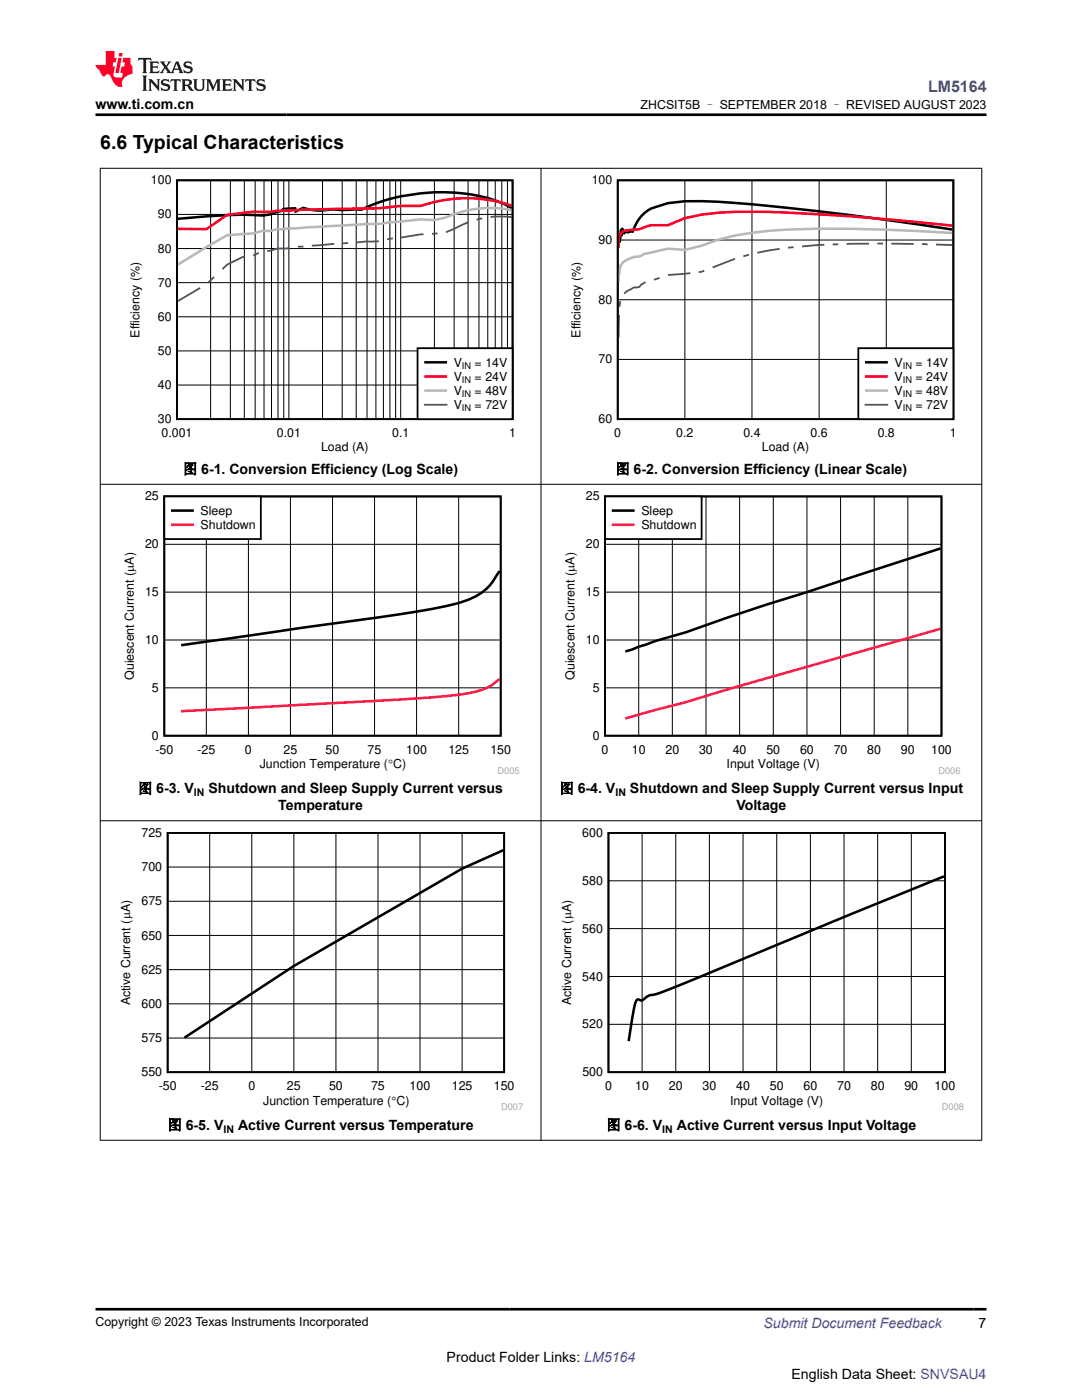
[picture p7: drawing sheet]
<svg xmlns="http://www.w3.org/2000/svg" width="216mm" height="279mm" viewBox="0 0 216 279" stroke-linecap="round" stroke-linejoin="round" font-family="sans-serif">
<defs><g id="words">
<text font-size="3.9" x="20" y="29.8">6.6 Typical Characteristics</text>
<text font-size="3.2" fill="#00f" x="185.2" y="18.3">LM5164</text>
<g font-size="2.8">
<text x="19" y="21.7">www.ti.com.cn</text>
<text x="36.5" y="94.6">图 6-1. Conversion Efficiency (Log Scale)</text>
<text x="122.8" y="94.6">图 6-2. Conversion Efficiency (Linear Scale)</text>
<text x="27.6" y="158.3">图 6-3. V</text>
<text x="41.6" y="158.3">Shutdown and Sleep Supply Current versus</text>
<text x="55.5" y="161.7">Temperature</text>
<text x="111.7" y="158.3">图 6-4. V</text>
<text x="125.7" y="158.3">Shutdown and Sleep Supply Current versus Input</text>
<text x="146.9" y="161.7">Voltage</text>
<text x="33.5" y="225.5">图 6-5. V</text>
<text x="47.5" y="225.5">Active Current versus Temperature</text>
<text x="121" y="225.5">图 6-6. V</text>
<text x="135.1" y="225.5">Active Current versus Input Voltage</text>
<text x="195.3" y="265">7</text>
<text x="89.1" y="271.9">Product Folder Links: LM5164</text>
<text x="157.9" y="275.3">English Data Sheet: SNVSAU4</text>
</g>
<text font-size="2.8" fill="#00f" x="152.4" y="265">Submit Document Feedback</text>
<g font-size="2.5">
<text x="127.8" y="21.8">ZHCSIT5B – SEPTEMBER 2018 – REVISED AUGUST 2023</text>
<text x="30.1" y="36.8">100</text>
<text x="118.1" y="36.8">100</text>
<text x="31.5" y="43.6">90</text>
<text x="31.5" y="50.4">80</text>
<text x="119.4" y="48.7">90</text>
<text x="31.5" y="57.2">70</text>
<text x="31.5" y="64">60</text>
<text x="119.4" y="60.6">80</text>
<text x="27.9" y="67.4" transform="rotate(-90 27.9 67.4)">Efficiency (%)</text>
<text x="31.5" y="70.8">50</text>
<text x="115.8" y="67.4" transform="rotate(-90 115.8 67.4)">Efficiency (%)</text>
<text x="31.5" y="77.7">40</text>
<text x="90.5" y="73.2">V</text>
<text x="90.5" y="76">V</text>
<text x="94.7" y="73.2">= 14V</text>
<text x="94.7" y="76">= 24V</text>
<text x="119.4" y="72.5">70</text>
<text x="178.5" y="73.2">V</text>
<text x="178.5" y="76">V</text>
<text x="182.7" y="73.2">= 14V</text>
<text x="182.7" y="76">= 24V</text>
<text x="90.5" y="78.8">V</text>
<text x="90.5" y="81.7">V</text>
<text x="94.7" y="78.8">= 48V</text>
<text x="94.7" y="81.7">= 72V</text>
<text x="178.5" y="78.8">V</text>
<text x="178.5" y="81.7">V</text>
<text x="182.7" y="78.8">= 48V</text>
<text x="182.7" y="81.7">= 72V</text>
<text x="31.5" y="84.5">30</text>
<text x="32.2" y="87.3">0.001</text>
<text x="55.2" y="87.3">0.01</text>
<text x="78.2" y="87.3">0.1</text>
<text x="101.6" y="87.3">1</text>
<text x="119.4" y="84.5">60</text>
<text x="122.6" y="87.3">0</text>
<text x="134.9" y="87.3">0.2</text>
<text x="148.3" y="87.3">0.4</text>
<text x="161.7" y="87.3">0.6</text>
<text x="175.1" y="87.3">0.8</text>
<text x="189.5" y="87.3">1</text>
<text x="64.1" y="90.1">Load (A)</text>
<text x="152" y="90.1">Load (A)</text>
<text x="28.9" y="99.9">25</text>
<text x="116.9" y="99.9">25</text>
<text x="40" y="102.8">Sleep</text>
<text x="40" y="105.6">Shutdown</text>
<text x="128" y="102.8">Sleep</text>
<text x="128" y="105.6">Shutdown</text>
<text x="28.9" y="109.4">20</text>
<text x="116.9" y="109.4">20</text>
<text x="28.9" y="119">15</text>
<text x="116.9" y="119">15</text>
<text x="28.9" y="128.5">10</text>
<text x="116.9" y="128.5">10</text>
<text x="26.7" y="135.7" transform="rotate(-90 26.7 135.7)">Quiescent Current (PA)</text>
<text x="114.6" y="135.7" transform="rotate(-90 114.6 135.7)">Quiescent Current (PA)</text>
<text x="30.3" y="138.1">5</text>
<text x="118.3" y="138.1">5</text>
<text x="30.3" y="147.6">0</text>
<text x="118.3" y="147.6">0</text>
<text x="31" y="150.5">-50</text>
<text x="39.4" y="150.5">-25</text>
<text x="48.9" y="150.5">0</text>
<text x="51.8" y="153.3">Junction Temperature (qC)</text>
<text x="56.6" y="150.5">25</text>
<text x="65" y="150.5">50</text>
<text x="73.4" y="150.5">75</text>
<text x="81.1" y="150.5">100</text>
<text x="89.5" y="150.5">125</text>
<text x="97.8" y="150.5">150</text>
<text x="120" y="150.5">0</text>
<text x="126.1" y="150.5">10</text>
<text x="132.8" y="150.5">20</text>
<text x="139.5" y="150.5">30</text>
<text x="145" y="153.3">Input Voltage (V)</text>
<text x="146.2" y="150.5">40</text>
<text x="152.9" y="150.5">50</text>
<text x="159.6" y="150.5">60</text>
<text x="166.3" y="150.5">70</text>
<text x="173.1" y="150.5">80</text>
<text x="179.8" y="150.5">90</text>
<text x="185.8" y="150.5">100</text>
<text x="28.2" y="167">725</text>
<text x="116.2" y="167">600</text>
<text x="28.2" y="173.9">700</text>
<text x="116.2" y="176.6">580</text>
<text x="28.2" y="180.7">675</text>
<text x="28.2" y="187.5">650</text>
<text x="116.2" y="186.1">560</text>
<text x="28.2" y="194.3">625</text>
<text x="116.2" y="195.7">540</text>
<text x="26" y="200.6" transform="rotate(-90 26 200.6)">Active Current (PA)</text>
<text x="28.2" y="201.1">600</text>
<text x="113.9" y="200.6" transform="rotate(-90 113.9 200.6)">Active Current (PA)</text>
<text x="28.2" y="208">575</text>
<text x="116.2" y="205.2">520</text>
<text x="28.2" y="214.8">550</text>
<text x="116.2" y="214.8">500</text>
<text x="31.7" y="217.6">-50</text>
<text x="40.1" y="217.6">-25</text>
<text x="49.6" y="217.6">0</text>
<text x="52.5" y="220.5">Junction Temperature (qC)</text>
<text x="57.3" y="217.6">25</text>
<text x="65.7" y="217.6">50</text>
<text x="74" y="217.6">75</text>
<text x="81.7" y="217.6">100</text>
<text x="90.1" y="217.6">125</text>
<text x="98.5" y="217.6">150</text>
<text x="120.7" y="217.6">0</text>
<text x="126.8" y="217.6">10</text>
<text x="133.5" y="217.6">20</text>
<text x="140.2" y="217.6">30</text>
<text x="145.7" y="220.4">Input Voltage (V)</text>
<text x="146.9" y="217.6">40</text>
<text x="153.6" y="217.6">50</text>
<text x="160.3" y="217.6">60</text>
<text x="167" y="217.6">70</text>
<text x="173.8" y="217.6">80</text>
<text x="180.5" y="217.6">90</text>
<text x="186.5" y="217.6">100</text>
<text x="19" y="264.7">Copyright © 2023 Texas Instruments Incorporated</text>
</g>
<g font-size="2.1">
<text x="38.7" y="158.9">IN</text>
<text x="122.8" y="158.9">IN</text>
<text x="44.6" y="226">IN</text>
<text x="132.2" y="226">IN</text>
</g>
<g font-size="1.9" fill="#a8a8a8">
<text x="99.3" y="154.4">D005</text>
<text x="187.2" y="154.4">D006</text>
<text x="100" y="221.5">D007</text>
<text x="187.9" y="221.5">D008</text>
</g>
<g font-size="1.8">
<text x="92.2" y="73.6">IN</text>
<text x="92.2" y="76.4">IN</text>
<text x="180.1" y="73.6">IN</text>
<text x="180.1" y="76.4">IN</text>
<text x="92.2" y="79.3">IN</text>
<text x="92.2" y="82.1">IN</text>
<text x="180.1" y="79.3">IN</text>
<text x="180.1" y="82.1">IN</text>
</g>
</g></defs>
<path d="M35.3 36h67v47.7h-67z" fill="none" stroke="#000" stroke-width=".36"/>
<g fill="none" stroke="#000" stroke-width=".2">
<path d="M42 36v47.7M46 36v47.7M48.8 36v47.7M50.9 36v47.7M52.7 36v47.7M54.2 36v47.7M55.5 36v47.7M56.6 36v47.7M57.6 36v47.7M64.4 36v47.7M68.3 36v47.7M71.1 36v47.7"/>
<path d="M73.2 36v47.7M75 36v47.7M76.5 36v47.7M77.8 36v47.7M78.9 36v47.7M80 36v47.7M86.7 36v47.7M90.6 36v47.7M93.4 36v47.7M95.6 36v47.7M97.3 36v47.7M98.8 36v47.7"/>
<path d="M100.1 36v47.7M101.3 36v47.7M35.3 56.4h67M35.3 49.6h67M35.3 42.8h67M35.3 76.8h67M35.3 70h67M35.3 63.2h67"/>
</g>
<path d="M102.1 41.5a29.5 29.5 0 0 0-15.4-3.1 36.2 36.2 0 0 0-12.6 2.6l-2 .9h-4l-1.8-.1a11 11 0 0 1-5.8-.3l-1.6 .7v-.6l-2.5 .2v.3l-1.1 .2-1.4 .5-1.5 .2a62.4 62.4 0 0 0-11.2 .2l-5.7 .5" fill="none" stroke="#000" stroke-width=".5"/>
<path d="M102.1 41.1a27.6 27.6 0 0 0-18.2 0 44.7 44.7 0 0 0-8.2 .5h-1.6a385.4 385.4 0 0 0-21.7 .7l-1.8-.1-5.3 .7-4.1 2.8h-5.7" fill="none" stroke="#f00" stroke-width=".5"/>
<path d="M102.1 42a21.4 21.4 0 0 0-13.3 1.4l-2.1 .5-2.8-.1-8.2 .9h-2.6l-17.8 1-1.4 .4h-1.5l-1.8 .5-5.3 .3-9.8 5.9" fill="none" stroke="#b8b8b8" stroke-width=".5"/>
<g fill="none" stroke="#295c75" stroke-width=".36">
<path d="M39.9 57.5l-4.4 2.6M42.7 55.3l-1.1 1M48.9 51.2l-.6 .1-3 1.5-.9 .9M51.6 50.5l-1.1 .5M57.8 49.5l-2.5 .1-1.4 .4-.6 .1M60.6 49.2h-1.2M66.7 48.7l-4.5 .3M69.5 48.5l-1.1 .1M75.6 48.2h-2.5l-2 .2M78.4 47.6l-1.1 .1M84.5 46.8l-4.4 .6M87.3 46.6l-1.1 .1"/>
<path d="M93.4 44.4l-4.4 2M96.2 43.6l-1.1 .2M97.9 43.3l2.2-.1 2 .1"/>
</g>
<path d="M83.3 69.5h19v14.2h-19z" fill-rule="evenodd" fill="#fff"/>
<path d="M83.3 69.5h19v14.2h-19z" fill="none" stroke="#000" stroke-width=".36"/>
<path d="M84.9 72.3h4.1" fill="none" stroke="#000" stroke-width=".5"/>
<path d="M84.9 75.1h4.1" fill="none" stroke="#f00" stroke-width=".5"/>
<path d="M84.9 78h4.1" fill="none" stroke="#b8b8b8" stroke-width=".5"/>
<path d="M84.8 80.8h4.3" fill="none" stroke="#295c75" stroke-width=".36"/>
<path d="M113.4 35h77.1v55.7h-77.1z" fill-rule="evenodd" fill="#fff"/>
<path d="M123.3 36h66.9v47.7h-66.9z" fill="none" stroke="#000" stroke-width=".36"/>
<path d="M136.7 36v47.7M150 36v47.7M163.5 36v47.7M176.8 36v47.7M123.3 59.8h66.9M123.3 47.9h66.9M123.3 71.7h66.9" fill="none" stroke="#000" stroke-width=".2"/>
<path d="M190 45.8a469.9 469.9 0 0 0-50-5.7l-3.4 .1-3.3 .3-3.4 1.1a7.8 7.8 0 0 0-3.7 4.7l-.3-.2-.7 .3-.3-.3-.3 .5-.3-.3-.1-.7-.2 1.4v-1.2l-.2 .3-.2 2.2-.1-.3-.1 .3" fill="none" stroke="#000" stroke-width=".5"/>
<path d="M190 45a388.9 388.9 0 0 0-43.3-2.7l-3.4 .1-3.3 .4-3.4 .7-3.3 1.4h-3.4l-.6 .2a13 13 0 0 1-4.4 .9l-.3 .1a1.14 1.14 0 0 0-.9 .9l-.1-.1-.2 2.5" fill="none" stroke="#f00" stroke-width=".5"/>
<path d="M190 46.5a274.6 274.6 0 0 0-36.6-.4 43.4 43.4 0 0 0-13.4 2.9l-3.4 .9-3.3-.3-3.4 .8a4.4 4.4 0 0 0-2.3 .8 5.1 5.1 0 0 0-3.4 1.3l-.4 .5-.1 .7-.1-.1-.2 2.7" fill="none" stroke="#b8b8b8" stroke-width=".5"/>
<g fill="none" stroke="#295c75" stroke-width=".36">
<path d="M128.8 56.3l-.9 .5-.3 .5a3.9 3.9 0 0 0-3 1.3M131.6 55.5l-1.1 .3M137.7 54.5l-4.4 .4M140.5 54l-1.1 .3M146.7 51.6l-4.5 1.8M149.4 50.8l-1.1 .4M155.6 49.7l-4.5 .7M158.4 49.3l-1.2 .1M164.5 48.9l-4.5 .3M167.3 48.7l-1.1 .1M173.4 48.6l-4.5 .1M176.2 48.6h-1.1"/>
<path d="M177.9 48.6l4.4 .1M184 48.7l1.1 .1M186.8 48.8l3.2 .1M123.5 62.9l-.1 4.5M123.8 60.1l-.2 1.1"/>
</g>
<path d="M171.3 69.5h18.9v14.2h-18.9z" fill-rule="evenodd" fill="#fff"/>
<path d="M171.3 69.5h18.9v14.2h-18.9zM32.8 99.1h67.1v47.7h-67.1z" fill="none" stroke="#000" stroke-width=".36"/>
<path d="M172.9 72.3h4" fill="none" stroke="#000" stroke-width=".5"/>
<path d="M172.9 75.1h4" fill="none" stroke="#f00" stroke-width=".5"/>
<path d="M172.9 78h4" fill="none" stroke="#b8b8b8" stroke-width=".5"/>
<path d="M172.7 80.8h4.4" fill="none" stroke="#295c75" stroke-width=".36"/>
<path d="M41.2 99.1v47.7M49.6 99.1v47.7M58 99.1v47.7M66.4 99.1v47.7M74.7 99.1v47.7M83.1 99.1v47.7M91.5 99.1v47.7M32.8 118.2h67.1M32.8 108.6h67.1M32.8 137.3h67.1M32.8 127.7h67.1" fill="none" stroke="#000" stroke-width=".2"/>
<path d="M99.7 114l-.2 .2a11.3 11.3 0 0 1-8 6.1 207.9 207.9 0 0 1-23.5 3.9l-31.9 4.6" fill="none" stroke="#000" stroke-width=".51"/>
<path d="M99.7 135.6a12.7 12.7 0 0 1-6.3 2.8 343.3 343.3 0 0 1-29.1 2l-28.2 1.5" fill="none" stroke="#ff0054" stroke-width=".51"/>
<path d="M32.8 99.1h19.3v8.5h-19.3z" fill-rule="evenodd" fill="#fff"/>
<path d="M32.8 99.1h19.3v8.5h-19.3zM120.7 99.1h67.2v47.7h-67.2z" fill="none" stroke="#000" stroke-width=".36"/>
<path d="M34.4 101.9h4M187.7 109.4l-26.7 8.8-8 2.5-16.2 5.5-6 1.7-6 2.1" fill="none" stroke="#000" stroke-width=".51"/>
<path d="M34.4 104.7h4M187.7 125.5l-42.8 12.2-8.1 2.4-12 3.3" fill="none" stroke="#ff0054" stroke-width=".51"/>
<g fill="none" stroke="#000" stroke-width=".2">
<path d="M127.4 99.1v47.7M134.2 99.1v47.7M140.9 99.1v47.7M147.6 99.1v47.7M154.3 99.1v47.7M161 99.1v47.7M167.7 99.1v47.7M174.4 99.1v47.7M181.1 99.1v47.7M120.7 118.2h67.2M120.7 108.6h67.2M120.7 137.3h67.2"/>
<path d="M120.7 127.7h67.2"/>
</g>
<path d="M120.7 99.1h19.3v8.5h-19.3z" fill-rule="evenodd" fill="#fff"/>
<path d="M120.7 99.1h19.3v8.5h-19.3zM33.5 166.2h67.1v47.8h-67.1zM121.4 166.2h67.2v47.8h-67.2z" fill="none" stroke="#000" stroke-width=".36"/>
<path d="M122.3 101.9h4.1M100.4 169.7l-8.2 3.7-33.6 19.4-21.8 14.3M188.4 174.9l-18.6 7.6-31.5 13a52.1 52.1 0 0 1-8.3 3.1l-.5 .1-.7 .5a.94 .94 0 0 1-1.5 .3 .69 .69 0 0 0-.5 .6l-1.4 7.7" fill="none" stroke="#000" stroke-width=".51"/>
<path d="M122.3 104.7h4.1" fill="none" stroke="#ff0054" stroke-width=".51"/>
<g fill="none" stroke="#000" stroke-width=".2">
<path d="M19.9 33.6h176.1M20 33.5v194.1M107.9 33.5v194.1M195.9 33.5v194.1M19.9 96.7h176.1M19.9 163.8h176.1M33.5 179.9h67.1M33.5 173h67.1M41.8 166.2v47.8M50.2 166.2v47.8M58.6 166.2v47.8M67 166.2v47.8"/>
<path d="M75.4 166.2v47.8M83.8 166.2v47.8M92.2 166.2v47.8M121.4 175.8h67.2M128.1 166.2v47.8M134.8 166.2v47.8M141.6 166.2v47.8M148.3 166.2v47.8M155 166.2v47.8M161.7 166.2v47.8M168.4 166.2v47.8M175.1 166.2v47.8"/>
<path d="M181.8 166.2v47.8M33.5 193.5h67.1M33.5 186.7h67.1M121.4 194.9h67.2M121.4 185.3h67.2M33.5 207.2h67.1M33.5 200.3h67.1M121.4 204.4h67.2M19.9 227.6h176.1"/>
</g>
<path d="M27.7 11.6l-.2 .5 .5-.2h.6v.1v2.2l-.2 .4h1l-.2-.4v-2.2v-.1h.5l.5 .2-.1-.5zM29.8 12.3l.2 .4v1.5l-.2 .4h1.9l.1-.6a1.08 1.08 0 0 1-1.3 .2v-.7h.6l.4 .2v-.7l-.4 .2h-.6v-.5l.2-.2a1 1 0 0 1 1 .3l-.1-.5zM31.8 12.3l1 1.1-1 1.2h.9l-.2-.2 .4-.8 .5 .8-.2 .2h1.6l-.2-.2 .1-.5h1l.1 .5-.1 .2h.9l-.2-.3-.8-2h-.5l-1 2.2-.8-1.1 .9-1.1h-.8l.2 .2-.5 .6-.3-.6 .1-.2zM35.2 12.7l.4 1h-.8zM36.8 12.4a.65 .65 0 0 0-.2 .7 .65 .65 0 0 0 .6 .5l.7 .1 .1 .3a.79 .79 0 0 1-.7 .4 .79 .79 0 0 1-.7-.5l.1 .7 .2-.1a.93 .93 0 0 0 1.1 .1 .93 .93 0 0 0 .4-1 1.46 1.46 0 0 0-1.2-.6l-.1-.3a1.09 1.09 0 0 1 1.2 .2l-.2-.6-.1 .1-.6-.2zM28.4 15.1l.2 .4v2.2l-.2 .4h1l-.2-.4v-2.2l.2-.4zM29.6 15.8l.2 .4v1.5l-.2 .4h.8l-.3-.4v-1.3l1.7 1.8v-2l.2-.4h-.8l.2 .2 .1 1.1-1.2-1.3zM32.3 15.9a.65 .65 0 0 0-.2 .8 .65 .65 0 0 0 .7 .4l.6 .2 .1 .2a.79 .79 0 0 1-.7 .4 .79 .79 0 0 1-.7-.5l.1 .7 .2-.1a.93 .93 0 0 0 1.1 .1 .93 .93 0 0 0 .4-.9 1.46 1.46 0 0 0-1.2-.6l-.1-.4a1.09 1.09 0 0 1 1.2 .2l-.2-.6-.1 .1-.6-.1zM34.1 15.8l-.1 .6a.63 .63 0 0 1 .7-.3l.1 1.6-.3 .4h1l-.2-.4v-1.6a.66 .66 0 0 1 .8 .3l-.1-.6zM36.2 15.8l.2 .4v1.5l-.2 .4h.9l-.2-.2v-.7h.5l.1 .2a.79 .79 0 0 0 1.2 .6l-1-.9a.61 .61 0 0 0 .6-.6 .61 .61 0 0 0-.5-.7zM36.9 16.1h.2a.47 .47 0 0 1 .5 .1 .47 .47 0 0 1 .1 .5l-.2 .1-.6 .1zM38.5 15.8l.2 .2a2.27 2.27 0 0 0 .4 2 1.04 1.04 0 0 0 1.7-.7v-1.3l.2-.2h-.8l.2 .4v1.1a.6 .6 0 0 1-.6 .6 .6 .6 0 0 1-.6-.6v-1.1l.3-.4zM41.1 15.8l.2 .4v1.5l-.2 .4h.7l-.2-.4v-1.4l.9 1.9 .8-1.9v1.4l-.2 .4h1l-.3-.4v-1.5l.3-.4h-.8l-.7 1.5-.7-1.5zM44.3 15.8l.2 .4v1.5l-.2 .4h1.9l.1-.6a1.09 1.09 0 0 1-1.3 .2v-.7h.6l.4 .2v-.6l-.4 .2h-.6v-.6l.2-.1a1.01 1.01 0 0 1 1 .3l-.1-.6zM46.4 15.8l.3 .4v1.5l-.3 .4h.8l-.2-.4v-1.3l1.6 1.8v-2l.2-.4h-.7l.2 .2v1.1l-1.2-1.3zM49 15.8l-.1 .6a.63 .63 0 0 1 .8-.3v1.6l-.3 .4h1l-.2-.4v-1.6a.66 .66 0 0 1 .8 .3l-.1-.6zM51.4 15.9a.65 .65 0 0 0-.2 .8 .65 .65 0 0 0 .6 .4l.6 .2 .2 .2a.79 .79 0 0 1-.8 .4 .79 .79 0 0 1-.6-.5l.1 .7 .2-.1a.93 .93 0 0 0 1 .1 .93 .93 0 0 0 .5-.9 1.46 1.46 0 0 0-1.3-.6l-.1-.4a1.09 1.09 0 0 1 1.3 .2l-.2-.6-.2 .1-.5-.1z" fill="#231f20"/>
<path d="M21.1 10.2v2.8h-2.1l.1 .3 .9 1a.95 .95 0 0 0 .9 .9 .59 .59 0 0 1 .6-.4 .59 .59 0 0 1 .5 .4l.4 .7a1.59 1.59 0 0 0 2.1 1.4 1.61 1.61 0 0 1 1-2.3l1-.3-.1-1.5a1.59 1.59 0 0 1-.4-1.7h-1.4l-.2 .9h.5l-.1 .9h-.5l-.2 1v.2l.4 .1-.2 .9h-.6a.73 .73 0 0 1-1.1-.7l.3-1.5h-.5l.2-.9h.5l.2-.9h-.5v-1.3zM23.6 11.5l-.6 3.1h.7l.6-3.1zM23.8 10.6l-.1 .6h.7l.1-.6z" fill="#ed1c24"/>
<path d="M19 22.9h177.8M19 261.3h177.8" fill="none" stroke="#000" stroke-width=".53"/>
<use href="#words"/>
</svg>
